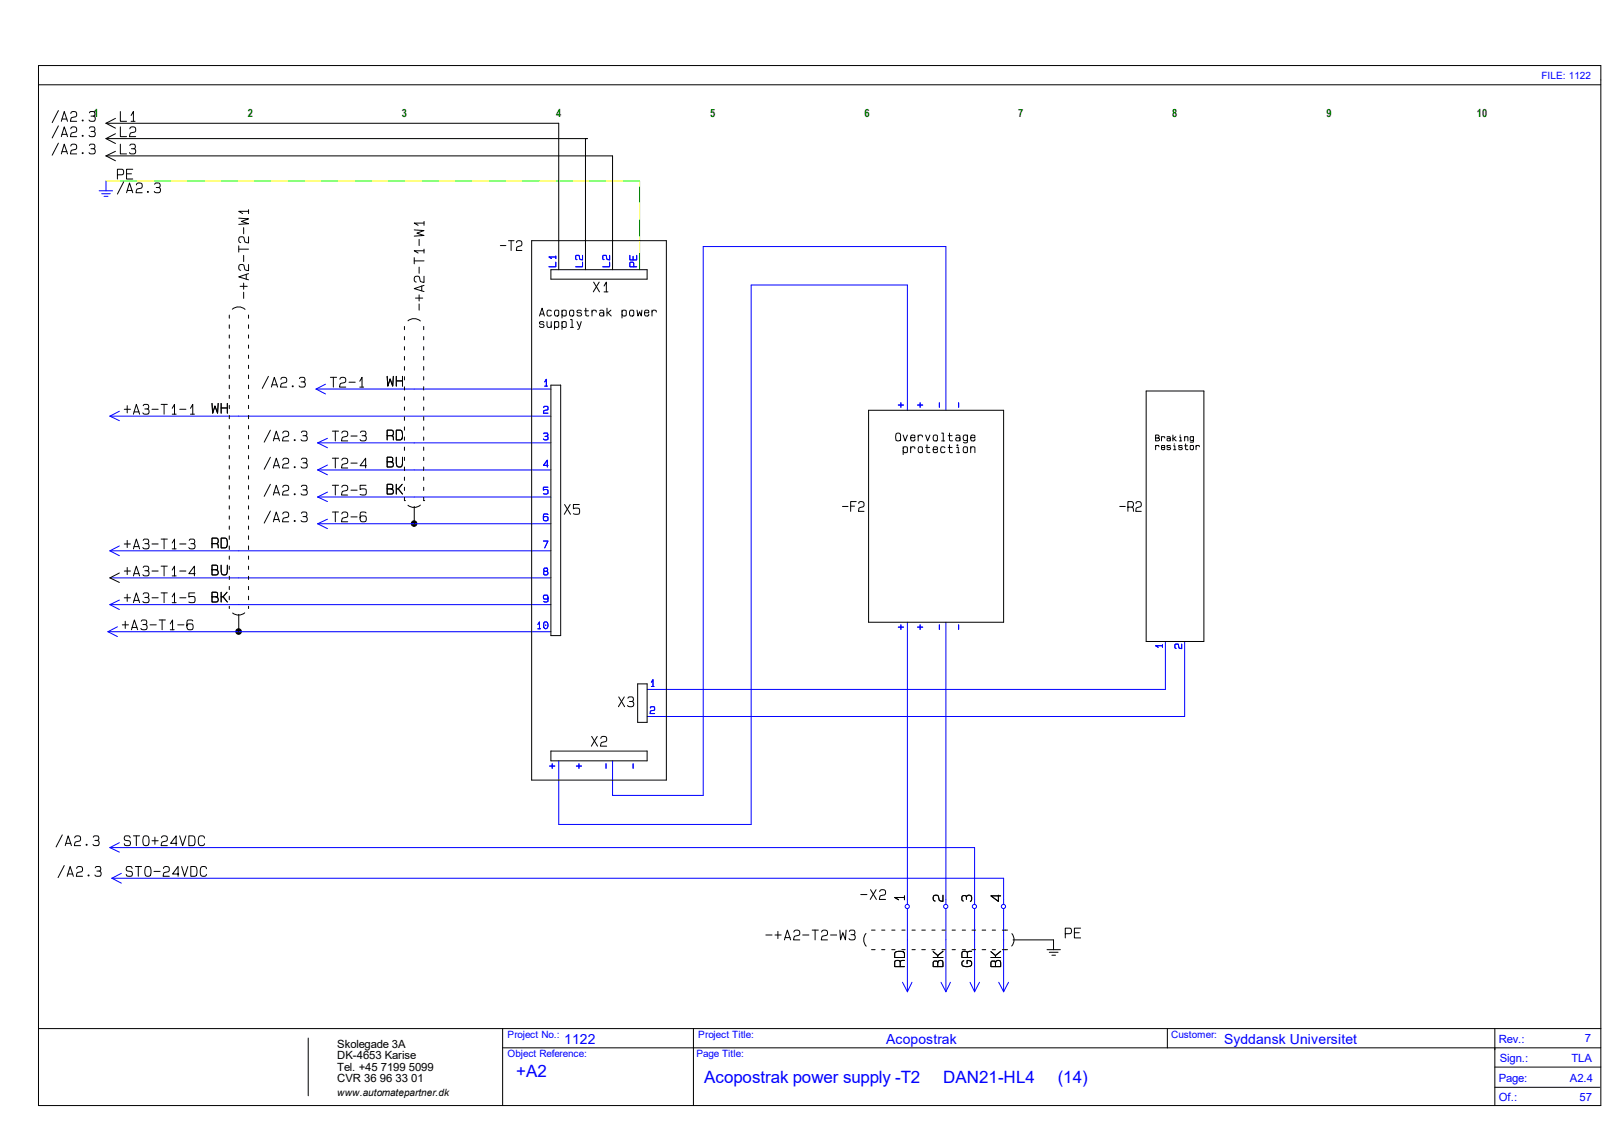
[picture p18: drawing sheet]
<svg xmlns="http://www.w3.org/2000/svg" width="420mm" height="297mm" viewBox="0 0 420 297" stroke-linecap="round" stroke-linejoin="round" font-family="sans-serif">
<defs><g id="words">
<g font-size="4.4" fill="#00f">
<text x="134" y="279.5">+A2</text>
<text x="182.8" y="281.3">Acopostrak power supply -T2</text>
<text x="244.8" y="281.3">DAN21-HL4</text>
<text x="274.6" y="281.3">(14)</text>
</g>
<g font-size="3.6" fill="#00f">
<text x="146.5" y="271">1122</text>
<text x="230" y="271">Acopostrak</text>
<text x="317.8" y="271">Syddansk Universitet</text>
</g>
<g font-size="2.9" fill="#008000">
<text x="24.3" y="30.5">1</text>
<text x="64.3" y="30.5">2</text>
<text x="104.3" y="30.5">3</text>
<text x="144.4" y="30.5">4</text>
<text x="184.3" y="30.5">5</text>
<text x="224.4" y="30.5">6</text>
<text x="264.3" y="30.5">7</text>
<text x="304.3" y="30.5">8</text>
<text x="344.3" y="30.5">9</text>
<text x="383.4" y="30.5">10</text>
</g>
<g font-size="2.9">
<text x="87.5" y="272">Skolegade 3A</text>
<text x="87.5" y="275">DK-4653 Karise</text>
<text x="87.5" y="278">Tel. +45 7199 5099</text>
<text x="87.5" y="281">CVR 36 96 33 01</text>
</g>
<g font-size="2.9" fill="#00f">
<text x="389" y="270.8">Rev.:</text>
<text x="389.3" y="275.8">Sign.:</text>
<text x="407.9" y="275.8">TLA</text>
<text x="411.4" y="270.5">7</text>
<text x="389" y="281">Page:</text>
<text x="407.5" y="281">A2.4</text>
<text x="389" y="285.8">Of.:</text>
<text x="410" y="285.8">57</text>
</g>
<g font-size="2.6" fill="#00f">
<text x="400.1" y="20.4">FILE: 1122</text>
<text x="131.7" y="269.5">Project No.:</text>
<text x="181.3" y="269.5">Project Title:</text>
<text x="304" y="269.5">Customer:</text>
<text x="131.7" y="274.5">Object Reference:</text>
<text x="180.8" y="274.5">Page Title:</text>
</g>
<text font-size="2.6" x="87.5" y="284.5">www.automatepartner.dk</text>
</g></defs>
<g fill="none" stroke="#000" stroke-width=".26">
<path d="M10 17h405.5v270h-405.5zM10 22h405.5M15.2 28.7l-1.7 3.1M15.2 32.7l-1.7 3.1M15.2 37.2l-1.7 3.1M15.9 31.5l.8-2.5 .8 2.5M15.9 35.5l.8-2.6 .8 2.6M15.9 40l.8-2.6 .8 2.6M16.1 30.9h1.3M16.1 34.9h1.3M16.1 39.4h1.3M18.4 29.5l.1-.3a.87 .87 0 0 1 1.4 .3v.5l-.3 .3-1.1 .3-.2 .9h1.6"/>
<path d="M18.4 33.4l.1-.2a.87 .87 0 0 1 1.4 .2v.6l-.3 .3-1.1 .2-.2 1h1.6M18.4 37.9l.1-.2a.87 .87 0 0 1 1.4 .2v.5l-.3 .4-1.1 .2-.2 1h1.6M23.2 29.3l.3-.3h.7h.3l.1 .5a.49 .49 0 0 1-.4 .6h-.6M23.2 33.3l.3-.4h.7l.3 .1 .1 .4a.49 .49 0 0 1-.4 .7h-.6M23.2 37.8l.3-.4h.7l.3 .1 .1 .4a.49 .49 0 0 1-.4 .7h-.6M24.2 30.1a.7 .7 0 0 1 .5 .7 .7 .7 0 0 1-.5 .7l-.9-.1-.2-.2M24.2 34.1a.7 .7 0 0 1 .5 .7 .7 .7 0 0 1-.5 .7l-.9-.1-.2-.3M24.2 38.6a.7 .7 0 0 1 .5 .7 .7 .7 0 0 1-.5 .7l-.9-.1-.2-.3M27.5 32h117.5v38M27.5 36h125M27.5 32l2.5 1.3M27.5 36l2.5 1.3"/>
<path d="M30 30.7l-2.5 1.3M30 34.7l-2.5 1.3M30 39.3l-2.5 1.2M31.2 29v2.5h1.7M31.2 32.9v2.6h1.7M31.2 37.4v2.6h1.7M33.7 33.4l.1-.2a.87 .87 0 0 1 1.4 .2v.6l-.2 .3-1.1 .2-.3 1h1.6M33.7 37.8l.3-.4h.7l.3 .1 .1 .4a.49 .49 0 0 1-.4 .7h-.6M34 30l.6-1v2.5M34 31.5h1.1M34.7 38.6a.7 .7 0 0 1 .5 .7 .7 .7 0 0 1-.5 .7l-.9-.1-.2-.3M152 36v34"/>
<path d="M27.5 40.5h131.5v29.5M27.5 40.5l2.5 1.2M30.5 45.4l1.4-.1 .2-.3-.2-1-1.4-.1v2.6M32.1 47.2l-1.6 3.2M32.9 45.1h1.2M32.9 50l.7-2.5 .9 2.5M33 49.4h1.3M34.5 43.9h-1.6v2.6h1.6M35.4 48l.1-.2a.87 .87 0 0 1 1.4 .2v.5l-.2 .4-1.1 .2-.3 .9h1.6M40.1 47.8l.4-.3h.6l.3 .1 .2 .4a.49 .49 0 0 1-.5 .7h-.5M41.1 48.7a.7 .7 0 0 1 .6 .7 .7 .7 0 0 1-.6 .6h-.9l-.2-.3M62 56.6l2.5 .2-1.8 .7 1.8 .6-2.5 .2"/>
<path d="M63.2 59.1v1.6M64.5 54.9h-2.5l1 .6M64.5 54.4v1.1M107.5 59.7l2.6 .2-1.9 .6 1.9 .6-2.6 .2M110.1 57.9h-2.6l1 .6M110.1 57.5v1M62 63.8v1.6M62 64.7h2.5M62.3 74.3h1.9M63.2 75.9v1.6M63.2 73.5v1.6M63.2 66.3v1.6"/>
<path d="M63.9 71.2v1.3M64.5 71l-2.5 .9 2.5 .7M64.5 68.7v1.6l-.9-.3-.4-1.3h-.7l-.4 .2a.86 .86 0 0 0 .4 1.3M64.5 61.5v1.6l-.9-.3-.4-1.2-.7-.1-.4 .2a.86 .86 0 0 0 .4 1.3M107.5 66.9v1.6M107.5 67.7h2.6M107.9 77.4h1.8M108.8 78.9v1.6M108.8 76.5v1.6M108.8 69.3v1.7M108.8 62.1v1.7M109.5 74.3v1.2"/>
<path d="M110.1 74.1l-2.6 .8 2.6 .8M110.1 71.7v1.6l-1-.2-.4-1.3-.7-.1-.4 .3a.86 .86 0 0 0 .4 1.2M110.1 65.1h-2.6l1 .6M110.1 64.7v1M129.9 63.8h1.4M132 62.5h1.4M132.7 62.5v2.5M134.1 63v-.3l.4-.2a.67 .67 0 0 1 1 .5v.5l-.3 .3-1.1 .5-.1 .7h1.5M138 62.5h35v140h-35zM143 70h25v2.5h-25zM154.1 73.2l1.5 2.6M155.5 73.2l-1.5 2.6"/>
<path d="M156.8 74.3l.6-1.1v2.6M156.8 75.8h1M59.5 81.8v.8M59.5 84.3v1M59.5 87v.8M59.5 89.6v.8M59.5 92.2v.8M59.5 94.8v.9M59.5 97.4v.9M59.5 100v.9M60.3 80.3a2.5 2.5 0 0 1 3.3 0M64.5 81.8v.8"/>
<path d="M64.5 84.3v1M64.5 87v.8M64.5 89.6v.8M64.5 92.2v.8M64.5 94.8v.9M64.5 97.4v.9M64.5 100v.9M69.7 97.7l-1.6 3.1M70.6 99.9h1.3M72.9 98.5l.1-.3a.87 .87 0 0 1 1.4 .3v.5l-.2 .3-1.1 .3-.3 .9h1.6M77.7 98.3l.4-.3h.6h.3l.2 .5a.49 .49 0 0 1-.5 .6h-.6M78.7 99.1a.7 .7 0 0 1 .6 .7 .7 .7 0 0 1-.6 .7l-.9-.1-.2-.2"/>
<path d="M85.8 98h1.6M86.5 98v2.5M88.2 98.5l.1-.3a.87 .87 0 0 1 1.4 .3v.5l-.2 .3-1.1 .3-.3 .9h1.6M90.6 99.2h1.6M93.4 99l.6-1v2.5M100.5 97.7l.2 2.5 .6-1.8 .6 1.8 .2-2.5M102.9 97.7v2.5M102.9 98.9h1.6M104.5 97.7v2.5M105 84.8v.8M105 87.4v.8M105 90v.8"/>
<path d="M105 92.5v1M105 95.2v.9M105 97.8v.8M105.9 83.3a2.5 2.5 0 0 1 3.2 0M110 84.8v.8M110 87.4v.8M110 90v.8M110 92.5v1M110 95.2v.9M110 97.8v.8M140 82l.7-2 .6 2M140.2 81.5h.9"/>
<path d="M141.1 83.7l-.3-.2h-.4l-.4 .2 .2 .5h.9l.1 .3-.1 .4-.7 .1-.4-.3M142 83.5l.2 1.4h.8l.1-.4M143 100h2.5v65h-2.5zM143.1 80.8l-.4-.3h-.4l-.3 .5 .2 1h.5l.4-.2M143.1 83.5v1.5M143.9 84l.4-.5 .6 .1 .1 1.2-.3 .2h-.4l-.4-.5M143.9 83.5v2M144.1 80.6h.8v1.4h-.8l-.2-.5zM145.9 81l.3-.5h.4l.4 .3-.1 1.2h-.7l-.3-.5M145.9 80.5v2.1M145.9 84l.3-.5 .7 .1 .1 1.2-.4 .2h-.4l-.3-.5M145.9 83.5v2"/>
<path d="M148 80.6h.8v1.4h-.8l-.2-.5zM148.1 85h.7M148.1 83h.4v2M149.8 83.5l.7 1.5M150.9 80.8l-.4-.3h-.4l-.3 .3 .1 .4 .9 .1 .2 .2-.2 .5h-.7l-.3-.3M150.9 83.5l-.5 1.7-.5 .3M151.7 80.7h1M152.1 80v1.9l.3 .1h.4M153.7 81l.3-.5 .7 .1 .1 .4M153.7 80.5v1.5M155.7 80.7l.6-.2 .4 .3v1.2M156.7 81.5l-.1-.3h-.8l-.2 .3 .4 .5h.6l.1-.3"/>
<path d="M157.6 80v2M157.6 81.2h.2l.9 .8M158.6 80.5l-.8 .7M161.5 81l.3-.5h.4l.4 .3-.1 1.2h-.7l-.3-.5M161.5 80.5v2.1M163.6 80.6h.8v1.4h-.8l-.2-.5zM165.4 80.5l.2 1.5 .4-1.1 .5 1.1 .1-1.5M167.3 81.2h1.1l-.1-.6-.2-.1-.6 .1-.2 .9 .3 .5h.7l.1-.5M169.2 81l.4-.5 .7 .1v.4M169.2 80.5v1.5M32.3 106.3h1.6M33 105.3v1.9"/>
<path d="M34.6 107.5l.8-2.5 .8 2.5M34.8 106.9h1.3M37.2 105.3l.3-.3h.7l.2 .1 .2 .4a.49 .49 0 0 1-.4 .7h-.6M38.2 106.2a.7 .7 0 0 1 .5 .6 .7 .7 0 0 1-.5 .7l-.9-.1-.2-.2M39.5 106.3h1.6M41.8 105h1.6M42.6 105v2.5M44.7 106l.6-1v2.5M44.7 107.5h1M46.7 106.3h1.6M49.4 106l.6-1v2.5M49.4 107.5h1.1"/>
<path d="M55 104.7l.2 2.6 .6-1.9 .7 1.9 .1-2.6M57.4 104.7v2.6M57.4 105.9h1.6M59 104.7v2.6M59.5 102.6v.9M59.5 105.2v.9M59.5 107.9v.8M59.5 110.5v.8M59.5 113v1M59.5 115.7v.8M59.5 118.3v.8M64.5 102.6v.9"/>
<path d="M64.5 105.2v.9M64.5 107.9v.8M64.5 110.5v.8M64.5 113v1M64.5 115.7v.8M64.5 118.3v.8M70.2 111.7l-1.6 3.1M70.2 118.7l-1.6 3.1M70.4 100.5l.8-2.5 .9 2.5M71 114.5l.7-2.6 .9 2.6M71.1 113.9h1.3M73.4 112.4l.1-.2a.87 .87 0 0 1 1.4 .2v.5l-.2 .4-1.1 .2-.3 1h1.6"/>
<path d="M73.4 119.5l.1-.3a.87 .87 0 0 1 1.4 .3v.5l-.2 .3-1.1 .3-.3 .9h1.6M78.2 112.3l.4-.4h.6l.3 .1 .2 .4a.49 .49 0 0 1-.5 .7h-.5M78.2 119.3l.4-.3h.6h.3l.2 .5a.49 .49 0 0 1-.5 .6h-.5M79.2 113.1a.7 .7 0 0 1 .6 .7 .7 .7 0 0 1-.6 .7l-.9-.1-.2-.3M86.3 111.9h1.6M86.3 119h1.6M87 111.9v2.6M87 119v2.5M88.7 112.4l.1-.2a.87 .87 0 0 1 1.5 .2v.5l-.3 .4-1.1 .2-.3 1h1.7M88.7 119.5l.1-.3a.87 .87 0 0 1 1.5 .3v.5l-.3 .3-1.1 .3-.3 .9h1.7M91.1 113.2h1.6M93.4 100.5h1"/>
<path d="M93.6 112.3l.3-.4h.7l.2 .1 .2 .4a.49 .49 0 0 1-.4 .7h-.6M94.6 113.1a.7 .7 0 0 1 .5 .7 .7 .7 0 0 1-.5 .7l-1-.1-.1-.3M100.5 119.9h1l.4-.2v-.2a.52 .52 0 0 0-.3-.8h-1.1v2.5h1a.68 .68 0 0 0 .6-.6 .68 .68 0 0 0-.6-.7M100.5 113.1l1.4-.1 .2-.3-.2-.9-1.4-.1v2.5M101.7 113.1l.3 .3 .1 .8M102.9 118.7v1.6a.82 .82 0 0 0 .8 1 .82 .82 0 0 0 .8-1v-1.6M102.9 111.7l1.2 .1 .3 .4 .1 1.1a.78 .78 0 0 1-.6 .9h-1zM105 100.4v.9M105 103v.9M105 105.7v.8M105 108.2v.9M105 110.8v.9"/>
<path d="M105 113.5v.8M105 116.1v.8M105 118.7v.8M110 100.4v.9M110 103v.9M110 105.7v.8M110 108.2v.9M110 110.8v.9M110 113.5v.8M110 116.1v.8M110 118.7v.8M225.5 106.5h35v55h-35z"/>
<path d="M232.6 112.7l.1-.2a.65 .65 0 0 1 .8 0 .65 .65 0 0 1 .3 .7l-.1 1.1-.4 .2-.6-.1-.2-.7zM234.4 112.9l.5 1.6 .6-1.6M234.4 116.5l.4-.5 .7 .1v.1v1.2l-.7 .1-.4-.5M234.4 116v2M236.4 113.6h1.1v-.4l-.3-.3-.6 .1-.2 1 .3 .5 .7-.1 .1-.4M236.4 116.5l.3-.5 .7 .1 .1 .4M236.4 116v1.5M238.3 113.5l.4-.6 .7 .1v.5M238.3 112.9v1.6M238.5 116.1h.9v1.3h-.9l-.2-.4zM240.3 112.9l.5 1.6 .6-1.6M240.3 116.2h1"/>
<path d="M240.6 115.5v1.8l.4 .2 .4-.1M242.2 116.7h1.1v-.5l-.3-.2-.6 .1-.2 .4 .1 .8 .3 .2h.4l.2-.1 .1-.4M242.4 113h.8v1.4h-.8l-.2-.4zM244.4 114.5h.8M244.4 112.4h.5v2.1M245.3 116.2l-.1-.1-.7-.1-.3 .5 .1 .9 .6 .1 .4-.2M246.1 113.1h1M246.1 116.2h1M246.5 112.4v1.9l.3 .2 .4-.1M246.5 115.5v1.8l.3 .2 .4-.1M248.2 113.1l.6-.2 .4 .3v1.3M248.3 117.5h.8"/>
<path d="M248.3 116.2h.5v1.3M249.2 114l-.1-.4h-.9l-.1 .4 .3 .5 .7-.1 .1-.3M250.2 116.1h.8v1.3h-.8l-.2-.4zM251.1 113.5l-.1-.5-.2-.1a.72 .72 0 0 0-.8 .9 .72 .72 0 0 0 1 .5l.1-.4M251.1 112.9l-.1 2-.6 .1-.3-.2M252 113.6h1.1v-.4l-.4-.3-.6 .1-.1 1 .3 .5 .7-.1 .1-.4M252 116v1.5M252 116.5l.3-.5 .7 .1 .1 1.4M297.5 101.5h15v65h-15zM300 113.7l.8-.2 .1-.2-.2-.4h-.7v1.6h.6l.4-.3v-.2l-.4-.3M300 116l.1-.3h.6l.1 .3M300 115.7v1.1"/>
<path d="M301.5 113.7l.2-.3h.6v.3M301.5 113.4v1.1M301.5 116.2h.8v-.5h-.7l-.1 .9 .6 .2 .2-.4M302.9 113.5l.7-.1 .2 .1v1M303.8 114.1l-.3-.3-.6 .2v.3l.3 .2h.3l.3-.3M303.8 115.8l-.1-.1h-.8v.4l.9 .1 .1 .3-.2 .2-.5 .1-.3-.3M304.5 112.9v1.6M304.5 113.9l.8 .6M304.6 116.8h.6M304.6 115.7h.4v1.1M305.2 113.4l-.6 .5M306.2 114.5h.5"/>
<path d="M306.2 113.5h.3v1M306.8 115.8l-.1-.1h-.6l-.1 .4 .7 .1 .2 .3-.3 .3h-.4l-.2-.3M307.5 113.4v1.1M307.5 113.7l.1-.3h.7l.1 1.1M307.5 115.7h.8M307.8 115.2v1.4l.2 .2 .4-.1M309 115.7h.7v1l-.5 .1-.3-.2zM309.8 113.7l-.1-.3h-.5a.53 .53 0 0 0-.2 .7 .53 .53 0 0 0 .7 .2l.1-.3M309.8 113.4l-.1 1.4-.8-.1M310.5 116l.1-.3h.6l.1 .3M310.5 115.7v1.1M41.8 140h1.6"/>
<path d="M42.6 140v2.5M57.4 139.7l1.3 .1 .2 .4 .1 1.1a.78 .78 0 0 1-.6 .9h-1zM59.5 120.9v.9M59.5 123.5v.9M59.5 126.1v.9M59.5 128.7v.8M59.5 131.3v.9M59.5 133.9v.9M59.5 136.6v.8M59.5 139.1v.9M64.5 120.9v.9M64.5 123.5v.9"/>
<path d="M64.5 126.1v.9M64.5 128.7v.8M64.5 131.3v.9M64.5 133.9v.9M64.5 136.6v.8M64.5 139.1v.9M70.2 125.7l-1.6 3.2M70.2 132.7l-1.6 3.1M71 121.5l.7-2.5 .9 2.5M71 128.5l.7-2.5 .9 2.5M71 135.5l.7-2.6 .9 2.6M71.1 120.9h1.3"/>
<path d="M71.1 127.9h1.3M71.1 134.9h1.3M73.4 126.5l.1-.3a.87 .87 0 0 1 1.4 .3v.5l-.2 .3-1.1 .3-.3 .9h1.6M73.4 133.4l.1-.2a.87 .87 0 0 1 1.4 .2v.5l-.2 .4-1.1 .2-.3 1h1.6M78.2 126.3l.4-.3h.6l.3 .1 .2 .4a.49 .49 0 0 1-.5 .7h-.5M78.2 133.3l.4-.4h.6l.3 .1 .2 .4a.49 .49 0 0 1-.5 .7h-.5M79.2 120.1a.7 .7 0 0 1 .6 .7 .7 .7 0 0 1-.6 .7l-.9-.1-.2-.2M79.2 127.2a.7 .7 0 0 1 .6 .6 .7 .7 0 0 1-.6 .7l-.9-.1-.2-.2M79.2 134.1a.7 .7 0 0 1 .6 .7 .7 .7 0 0 1-.6 .7l-.9-.1-.2-.3M86.3 126h1.6M86.3 132.9h1.6M87 126v2.5"/>
<path d="M87 132.9v2.6M88.7 126.5l.1-.3a.87 .87 0 0 1 1.5 .3v.5l-.3 .3-1.1 .3-.3 .9h1.7M88.7 133.4l.1-.2a.87 .87 0 0 1 1.5 .2v.5l-.3 .4-1.1 .2-.3 1h1.7M91.1 120.2h1.6M91.1 127.3h1.6M91.1 134.2h1.6M95 126h-1.5v1.1l.5-.2 1 .2v1.2a1.19 1.19 0 0 1-1.5 .1M95 133.2a1.02 1.02 0 0 0-1.4 0 2.25 2.25 0 0 0 .1 2.2 1.07 1.07 0 0 0 1.3-.2v-1a1.02 1.02 0 0 0-1.4 0l-.1 .3M95.1 120.9h-1.6l1.4-1.9v2.5M100.5 126.9h1l.4-.2v-.2a.52 .52 0 0 0-.3-.8h-1.1v2.6h1a.68 .68 0 0 0 .6-.7 .68 .68 0 0 0-.6-.7M102.9 125.7v2.6M102.9 126.9h.5l1.1 1.4"/>
<path d="M104.4 125.7l-1 1.2M105 130h.1M105 121.2v1M105 123.9v.8M105 126.5v.8M105 129.1v.9M107.5 131.5v4.5M109.1 131.1a2.5 2.5 0 0 1-3.2 .1M110 130h.1M110 121.2v1M110 123.9v.8M110 126.5v.8"/>
<path d="M110 129.1v.9M146.6 131l1.5 2.5M148 131l-1.5 2.5M150.4 131h-1.6v1.1l.6-.2 1 .2v1.2a1.19 1.19 0 0 1-1.6 .1M218.7 131.5h1.4M220.8 131.4h1M222.2 130.2h-1.4v2.6M222.9 130.7v-.2l.5-.3a.67 .67 0 0 1 .9 .5v.5l-.3 .4-1.1 .4-.1 .8h1.5M290.7 131.5h1.4M292.8 131.7l1.2-.1 .2-.4-.1-.7-.3-.3h-1v2.6M293.8 131.7l.3 .2 .1 .9M294.9 130.7v-.2l.4-.3a.67 .67 0 0 1 .9 .5v.5l-.2 .4-1.1 .4-.1 .8h1.4"/>
<path d="M31 148.8l-2.5 1.2 2.5 1.2M32.3 141.2h1.6M32.3 148.3h1.6M32.3 155.2h1.6M33 140.3v1.9M33 147.3v1.9M33 154.3v1.8M34.6 142.5l.8-2.5 .8 2.5M34.6 149.5l.8-2.5 .8 2.5M34.6 156.5l.8-2.6 .8 2.6M34.8 141.9h1.3M34.8 148.9h1.3"/>
<path d="M34.8 155.9h1.3M37.2 140.3l.3-.3h.7h.2l.2 .5a.49 .49 0 0 1-.4 .6h-.6M37.2 147.3l.3-.3h.7l.2 .1 .2 .4a.49 .49 0 0 1-.4 .7h-.6M37.2 154.3l.3-.4h.7l.2 .1 .2 .4a.49 .49 0 0 1-.4 .7h-.6M38.2 141.1a.7 .7 0 0 1 .5 .7 .7 .7 0 0 1-.5 .7l-.9-.1-.2-.2M38.2 148.2a.7 .7 0 0 1 .5 .6 .7 .7 0 0 1-.5 .7l-.9-.1-.2-.2M38.2 155.1a.7 .7 0 0 1 .5 .7 .7 .7 0 0 1-.5 .7l-.9-.1-.2-.3M39.5 141.2h1.6M39.5 148.3h1.6M39.5 155.2h1.6M41.8 147h1.6M41.8 153.9h1.6"/>
<path d="M42.6 147v2.5M42.6 153.9v2.6M44.7 141l.6-1v2.5M44.7 142.5h1M44.7 148l.6-1v2.5M44.7 149.5h1M44.7 154.9l.6-1v2.6M44.7 156.5h1M46.7 141.2h1.6M46.7 148.3h1.6M46.7 155.2h1.6M49.1 140.3l.3-.3h.7h.3l.1 .5a.49 .49 0 0 1-.4 .6h-.6"/>
<path d="M50.1 141.1a.7 .7 0 0 1 .6 .7 .7 .7 0 0 1-.6 .7l-.9-.1-.2-.2M50.5 153.9h-1.5v1.1l.5-.1 1 .1v1.2a1.19 1.19 0 0 1-1.5 .1M50.6 148.9h-1.6l1.5-1.9v2.5M55 154.9h1l.5-.1v-.3a.52 .52 0 0 0-.4-.7h-1.1v2.5h1a.68 .68 0 0 0 .6-.7 .68 .68 0 0 0-.6-.7M55 147.9h1l.5-.2v-.2a.52 .52 0 0 0-.4-.8h-1.1v2.6h1a.68 .68 0 0 0 .6-.7 .68 .68 0 0 0-.6-.7M55 141.1h1.5l.1-.4-.1-.9-1.5-.1v2.5M56.2 141.1l.4 .3v.8M57.4 153.8v2.5M57.4 154.9h.5l1.1 1.4M57.4 146.7v1.6a.82 .82 0 0 0 .8 1 .82 .82 0 0 0 .8-1v-1.6M58.9 153.8l-1 1.1M59.5 141.7v1"/>
<path d="M59.5 144.4v.8M59.5 147v.8M59.5 149.6v.9M59.5 152.2v.9M59.5 154.8v.9M59.5 157.4v.6M62 159.5v4.5M63.5 159.1a2.5 2.5 0 0 1-3.1 0M64.5 141.7v1M64.5 144.4v.8M64.5 147v.8M64.5 149.6v.9"/>
<path d="M64.5 152.2v.9M64.5 154.8v.9M64.5 157.4v.6M31.7 162.2h1.7M32.5 161.3v1.9M34.1 163.5l.8-2.5 .8 2.5M34.3 162.9h1.3M36.7 161.3l.3-.3h.7h.2l.2 .5a.49 .49 0 0 1-.4 .6h-.6M37.7 162.1a.7 .7 0 0 1 .5 .7 .7 .7 0 0 1-.5 .7l-1-.1-.1-.2M38.9 162.2h1.7M41.3 161h1.6M42.1 161v2.5"/>
<path d="M44.2 162l.6-1v2.5M44.2 163.5h1M46.1 162.2h1.7M50 161.2a1.02 1.02 0 0 0-1.4 0 2.25 2.25 0 0 0 .2 2.2 1.07 1.07 0 0 0 1.2-.2v-1a1.02 1.02 0 0 0-1.4 0l-.1 .3M165.5 177.5h2.5v10h-2.5zM143 195h25v2.5h-25zM153.6 191.2l1.5 2.5M155 191.2l-1.5 2.5M156 191.7v-.3a.87 .87 0 0 1 1.5 .3v.5l-.3 .3-1.1 .3-.2 .9h1.6M160.6 180.9l1.5 2.6M162.1 180.9l-1.6 2.6M163 181.3l.3-.4h.7l.3 .1 .1 .4a.49 .49 0 0 1-.4 .7h-.6"/>
<path d="M164 182.1a.7 .7 0 0 1 .5 .7 .7 .7 0 0 1-.5 .7l-.9-.1-.2-.3M16.2 216.7l-1.6 3.2M16.9 219.5l.8-2.5 .8 2.5M17.1 218.9h1.3M19.4 217.5l.1-.2a.87 .87 0 0 1 1.4 .2v.5l-.2 .4-1.1 .2-.3 .9h1.6M24.2 217.3l.4-.3h.6l.3 .1 .2 .4a.49 .49 0 0 1-.5 .7h-.6M25.2 218.2a.7 .7 0 0 1 .6 .7 .7 .7 0 0 1-.6 .6h-.9l-.2-.3M33.8 217.5l-.2-.4-.2-.1-1 .1-.1 .4a.49 .49 0 0 0 .4 .7l1 .2 .2 .4a.6 .6 0 0 1-.5 .7h-1l-.1-.5M34.6 217h1.6M35.4 217v2.5M37.3 217.3l.4-.3 .7 .1 .2 .4 .1 1.1a.82 .82 0 0 1-.8 1 .82 .82 0 0 1-.8-1zM39.5 218.3h1.6"/>
<path d="M40.2 217.3v1.9M41.9 217.5l.1-.2a.87 .87 0 0 1 1.4 .2v.5l-.2 .4-1.1 .2-.3 .9h1.6M45.9 218.9h-1.6l1.4-1.9v2.5M46.7 217l.7 2.5 .9-2.5M49 217h1l.5 .3 .1 1.3a.78 .78 0 0 1-.6 .9h-1zM53.1 217.6l-.1-.3a.94 .94 0 0 0-1.4 0l-.1 1.3a.78 .78 0 0 0 .6 .9h.7l.3-.5M16.7 224.7l-1.6 3.1M17.4 227.5l.8-2.5 .8 2.5M17.6 226.9h1.3M19.9 225.5l.1-.3a.87 .87 0 0 1 1.4 .3v.5l-.2 .3-1.1 .3-.3 .9h1.6M24.7 225.3l.4-.3h.6h.3l.2 .5a.49 .49 0 0 1-.5 .6h-.6M25.7 226.1a.7 .7 0 0 1 .6 .7 .7 .7 0 0 1-.6 .7l-.9-.1-.2-.2"/>
<path d="M34.3 225.5l-.2-.5h-.2h-1l-.1 .5a.49 .49 0 0 0 .4 .6l1 .2 .2 .4a.6 .6 0 0 1-.5 .8l-1-.1-.1-.4M35.1 225h1.6M35.9 225v2.5M37.8 225.2l.4-.2h.7l.2 .5 .1 1.1a.82 .82 0 0 1-.8 .9 .82 .82 0 0 1-.8-.9zM40 226.2h1.6M42.4 225.5l.1-.3a.87 .87 0 0 1 1.4 .3v.5l-.2 .3-1.1 .3-.3 .9h1.6M46.4 226.9h-1.6l1.4-1.9v2.5M47.2 225l.7 2.5 .9-2.5M49.5 225h1l.5 .2 .1 1.4a.78 .78 0 0 1-.6 .9h-1zM53.6 225.6l-.1-.4a.94 .94 0 0 0-1.3 0l-.2 1.4a.78 .78 0 0 0 .6 .9l.7-.1 .3-.4M223.4 232.2h1.6M226 231l1.5 2.5"/>
<path d="M227.4 231l-1.5 2.5M228.3 231.5l.1-.3a.87 .87 0 0 1 1.5 .3v.5l-.3 .3-1.1 .3-.2 .9h1.6M234.8 233h-2.6l1.1 .6M234.8 232.6v1M244.8 232.4v1.6l-1-.2-.4-1.3-.7-.1-.4 .3a.86 .86 0 0 0 .4 1.2M250.9 233.5v-.6a.62 .62 0 0 0-.6-.4 .62 .62 0 0 0-.6 .4v.7l.3 .3M250.9 232.9a.7 .7 0 0 1 .6-.5 .7 .7 0 0 1 .7 .5l-.1 .9-.2 .2M259.2 232.4v1.6l-2-1.4h2.6M198.8 242.7h1.6M201.2 242.7h1.6M201.9 241.8v1.9M203.6 244l.8-2.5 .8 2.5"/>
<path d="M203.8 243.4h1.3M206.1 242l.1-.3a.87 .87 0 0 1 1.4 .3v.5l-.3 .3-1.1 .3-.2 .9h1.6M208.4 242.7h1.6M210.8 241.5h1.6M211.6 241.5v2.5M213.3 242l.1-.3a.87 .87 0 0 1 1.4 .3v.5l-.3 .3-1.1 .3-.2 .9h1.6M215.6 242.7h1.6M218 241.5l.2 2.5 .6-1.9 .7 1.9 .1-2.5M220.5 241.8l.3-.3h.7l.2 .1 .2 .4a.49 .49 0 0 1-.4 .7h-.6M221.5 242.7a.7 .7 0 0 1 .5 .6 .7 .7 0 0 1-.5 .7l-.9-.1-.2-.2M224.8 242.3a2.5 2.5 0 0 0 0 3.3M226.2 246.5h1"/>
<path d="M226.2 241.5h1M228.9 246.5h.8M228.9 241.5h.8M231.5 246.5h.8M231.5 241.5h.8M232.3 247.3l.4-.2 1.1-.1a.78 .78 0 0 1 1 .6v1h-2.6zM233.7 251l-.1-1.5-.3-.2-1 .2-.1 1.5h2.6M234.1 246.5h.8M234.1 241.5h.8M234.8 249.3l-.9 .1-.2 .4M236.7 246.5h.9M236.7 241.5h.9"/>
<path d="M239.3 246.5h.9M239.3 241.5h.9M241.9 246.5h.8M241.9 241.5h.8M242.2 248.6h2.6M242.2 247.1l1.2 1M243.4 249.9a.68 .68 0 0 1 .7-.6 .68 .68 0 0 1 .7 .6v1.1h-2.6v-1.1a.73 .73 0 0 1 1.1-.2l.1 1.3M244.5 246.5h.9M244.5 241.5h.9M244.8 247l-1.4 1.1v.5M247.1 246.5h.9M247.1 241.5h.9"/>
<path d="M249.8 246.5h.8M249.8 241.5h.8M250.2 249.4l-.4 .3v.9l.4 .3 1.1 .1a.85 .85 0 0 0 .9-1 .85 .85 0 0 0-1.2-.7v.9M251.1 248.6l-.1-1.5-.3-.1-.9 .1-.1 1.5h2.5M252.2 247l-.8 .1-.3 .3M252.3 246.5h.9M252.3 241.5h.9M254.9 246.5h1M254.9 241.5h1M257.2 248.6h2.6M257.2 247.1l1.2 1M257.6 246.5h.8"/>
<path d="M257.6 241.5h.8M258.4 249.9a.68 .68 0 0 1 .7-.6 .68 .68 0 0 1 .7 .6v1.1h-2.6v-1.1a.73 .73 0 0 1 1.1-.2l.1 1.3M259.8 247l-1.4 1.1v.5M260.2 246.5h1.3M260.2 241.5h1.3M262.7 242.4a2.5 2.5 0 0 1-.1 3.2M263 244h10.5v2.5M271.8 246.5h3.5M272.4 247.2h2.3M273 248h1M276.5 242.4l1.5-.1 .1-.3-.1-1h-1.5v2.5M278.9 242.1h1.3"/>
<path d="M280.5 241h-1.6v2.5h1.6M10 267h405.5M80 269.5v15M130.5 267v20M130.5 272h285M180 267v20M303 267v5M388 277h27.5M388 267v20M388 282.3h27.3"/>
<circle cx="21.5" cy="31.3" r=".13"/>
<circle cx="21.5" cy="35.3" r=".13"/>
<circle cx="21.5" cy="39.8" r=".13"/>
<circle cx="38.4" cy="49.8" r=".13"/>
<circle cx="76" cy="100.3" r=".13"/>
<circle cx="76.5" cy="114.3" r=".13"/>
<circle cx="248.5" cy="115.6" r=".13"/>
<circle cx="304.8" cy="115.3" r=".04"/>
<circle cx="306.4" cy="113" r=".04"/>
<circle cx="76.5" cy="135.3" r=".13"/>
<circle cx="76.5" cy="121.3" r=".13"/>
<circle cx="76.5" cy="128.3" r=".13"/>
<circle cx="107.5" cy="135.9" r=".72"/>
<circle cx="61.9" cy="164" r=".72"/>
<circle cx="22.5" cy="219.3" r=".13"/>
<circle cx="23" cy="227.3" r=".13"/>
</g>
<g fill="#000">
<circle cx="107.5" cy="135.9" r=".72"/>
<circle cx="61.9" cy="164" r=".72"/>
</g>
<g fill="none" stroke="#00f" stroke-width=".26">
<path d="M25.7 49.5h3.5M26.4 50.3h2.2M27 51h1M27.5 47v2.5M144.3 68.1v1.2h-1.8M144.3 66.7h-1.8l.7 .4M144.3 66.5v.6M151.2 68.1v1.2h-1.8M151.2 66.3v1.2l-.7-.2-.1-.8-.3-.2a.58 .58 0 0 0-.7 .4 .58 .58 0 0 0 .4 .7M158.2 68.1v1.2h-1.7M158.2 66.3v1.2l-.6-.2-.2-.8-.3-.2a.58 .58 0 0 0-.6 .4 .58 .58 0 0 0 .3 .7M163.5 66.3v1.2h1.8v-1.2"/>
<path d="M164.3 66.5v1M164.5 69.3v-1l-.2-.2h-.6l-.2 .1v1.1h1.8M84.5 99.7l-2.5 1.3M141.4 99.1l.4-.6v1.7M28.5 108h114.5M28.5 108l2.5 1.2M31 106.8l-2.5 1.2M82 101h61M82 101l2.5 1.3M82.5 115h60.5M82.5 115l2.5 1.2M85 113.8l-2.5 1.2"/>
<path d="M141.1 105.8a.61 .61 0 0 1 .8-.3 .61 .61 0 0 1 .3 .8l-1 .3-.1 .7h1.1M141.1 112.6l.1-.2h.9l.1 .2v.5l-.7 .2M141.4 100.2h.7M141.8 113.3l.4 .2a.65 .65 0 0 1-.3 .8 .65 .65 0 0 1-.8-.3M233.2 105.2h1.3M233.8 104.6v1.1M235.5 106.5v-32.5h-40.5v140h-50v-16.5M238.2 105.2h1.3M238.8 104.6v1.1M243.8 104.6v1.1M245.5 106.5v-42.5h-63v142.5h-23.5v-9M248.8 104.6v1.1"/>
<path d="M82.5 122h60.5M82.5 129h60.5M82.5 136h60.5M82.5 122l2.5 1.3M82.5 129l2.5 1.2M82.5 136l2.5 1.2M85 120.7l-2.5 1.3M85 127.8l-2.5 1.2M85 134.8l-2.5 1.2M142.2 120.8h-1.1l1-1.3v1.7M142.2 126.5h-1.1v.8l.3-.2 .8 .2v.8l-.3 .2-.8-.1M142.2 133.6l-.1-.2h-.9l-.1 .5v1.1l.4 .2 .7-.2v-.7l-.1-.1-.7-.1-.3 .4"/>
<path d="M28.5 143h114.5M28.5 150h114.5M28.5 157h114.5M28.5 143l2.5 1.3M28.5 157l2.5 1.2M31 141.7l-2.5 1.3M31 155.8l-2.5 1.2M141.1 140.5h1.1l-.8 1.7M141.5 148.3l-.4 .2v.6l.3 .2h.5l.3-.4-.1-.6h-.3M142.2 155.2l-.1 .3h-.9l-.1-.3 .1-.7h.9l.1 1.6-.3 .2-.8-.2M28 164h115M28 164l2.5 1.3"/>
<path d="M30.5 162.7l-2.5 1.3M139.6 162.1l.4-.6v1.7M139.6 163.2h.7M141.2 161.6l.2-.1a.91 .91 0 0 1 .9 .7 .91 .91 0 0 1-.6 1l-.6-.4zM141.6 162.3h.1M169.1 177.1l.4-.7v1.8M169.1 178.2h.7M233.2 162.8h1.3M233.8 162.2v1.2M235.5 161.5v73.3M238.2 162.8h1.3M238.8 162.2v1.2"/>
<path d="M243.8 162.2v1.2M245.5 161.5v73.3M248.8 162.2v1.2M301.8 167.6h-1.8l.7 .5M301.8 167.4v.7M302.5 166.5v12.5h-134.5M306.7 167.2v1.2l-.6-.2-.2-.8-.3-.2a.58 .58 0 0 0-.6 .4 .58 .58 0 0 0 .3 .7M307.5 166.5v19.5h-139.5M142.7 198.9h1.3M143.3 198.3v1.2M149.6 198.9h1.4M150.3 198.3v1.2"/>
<path d="M157.3 198.3v1.2M164.3 198.3v1.2M168.8 183.8a.61 .61 0 0 1 .8-.3 .61 .61 0 0 1 .3 .8l-1 .3-.2 .7h1.2M31 218.8l-2.5 1.2M28.5 220h224.5v14.8M28.5 220l2.5 1.2M29 228h231.5v6.8M29 228l2.5 1.3M31.5 226.7l-2.5 1.3M235.5 236.1v21.4M245.5 236.1v21.4M253 236.1v21.4"/>
<path d="M260.5 236.1v21.4M234.3 255l1.2 2.5M236.7 255l-1.2 2.5M244.3 255l1.2 2.5M246.7 255l-1.2 2.5M251.8 255l1.2 2.5M254.3 255l-1.3 2.5M259.2 255l1.3 2.5M261.8 255l-1.3 2.5"/>
<circle cx="141.6" cy="147.9" r=".52"/>
<circle cx="235.5" cy="235.3" r=".55"/>
<circle cx="245.5" cy="235.3" r=".55"/>
<circle cx="252.9" cy="235.3" r=".55"/>
<circle cx="260.5" cy="235.3" r=".55"/>
</g>
<g fill="none" stroke="#0f0" stroke-width=".26">
<path d="M31.2 47h4.4M39.9 47h4.4M48.6 47h4.4M57.3 47h4.3M66 47h4.4M74.7 47h4.4M83.4 47h4.3M92.1 47h4.3M100.8 47h4.4M109.5 47h4.3M118.2 47h4.3M126.9 47h4.3"/>
<path d="M135.6 47h4.4M144.3 47h4.3M153 47h4.3M161.6 47h4.4M166 48.3v4.3M166 57v4.3M166 65.6v4.4"/>
</g>
<g fill="none" stroke="#ff0" stroke-width=".26">
<path d="M27.5 47h3.7M35.6 47h4.3M44.3 47h4.3M53 47h4.3M61.6 47h4.4M70.4 47h4.3M79.1 47h4.3M87.7 47h4.4M96.4 47h4.4M105.2 47h4.3M113.8 47h4.4M122.5 47h4.4"/>
<path d="M131.2 47h4.4M140 47h4.3M148.6 47h4.4M157.3 47h4.3M166 47v1.3M166 52.6v4.4M166 61.3v4.3"/>
</g>
<use href="#words"/>
</svg>
